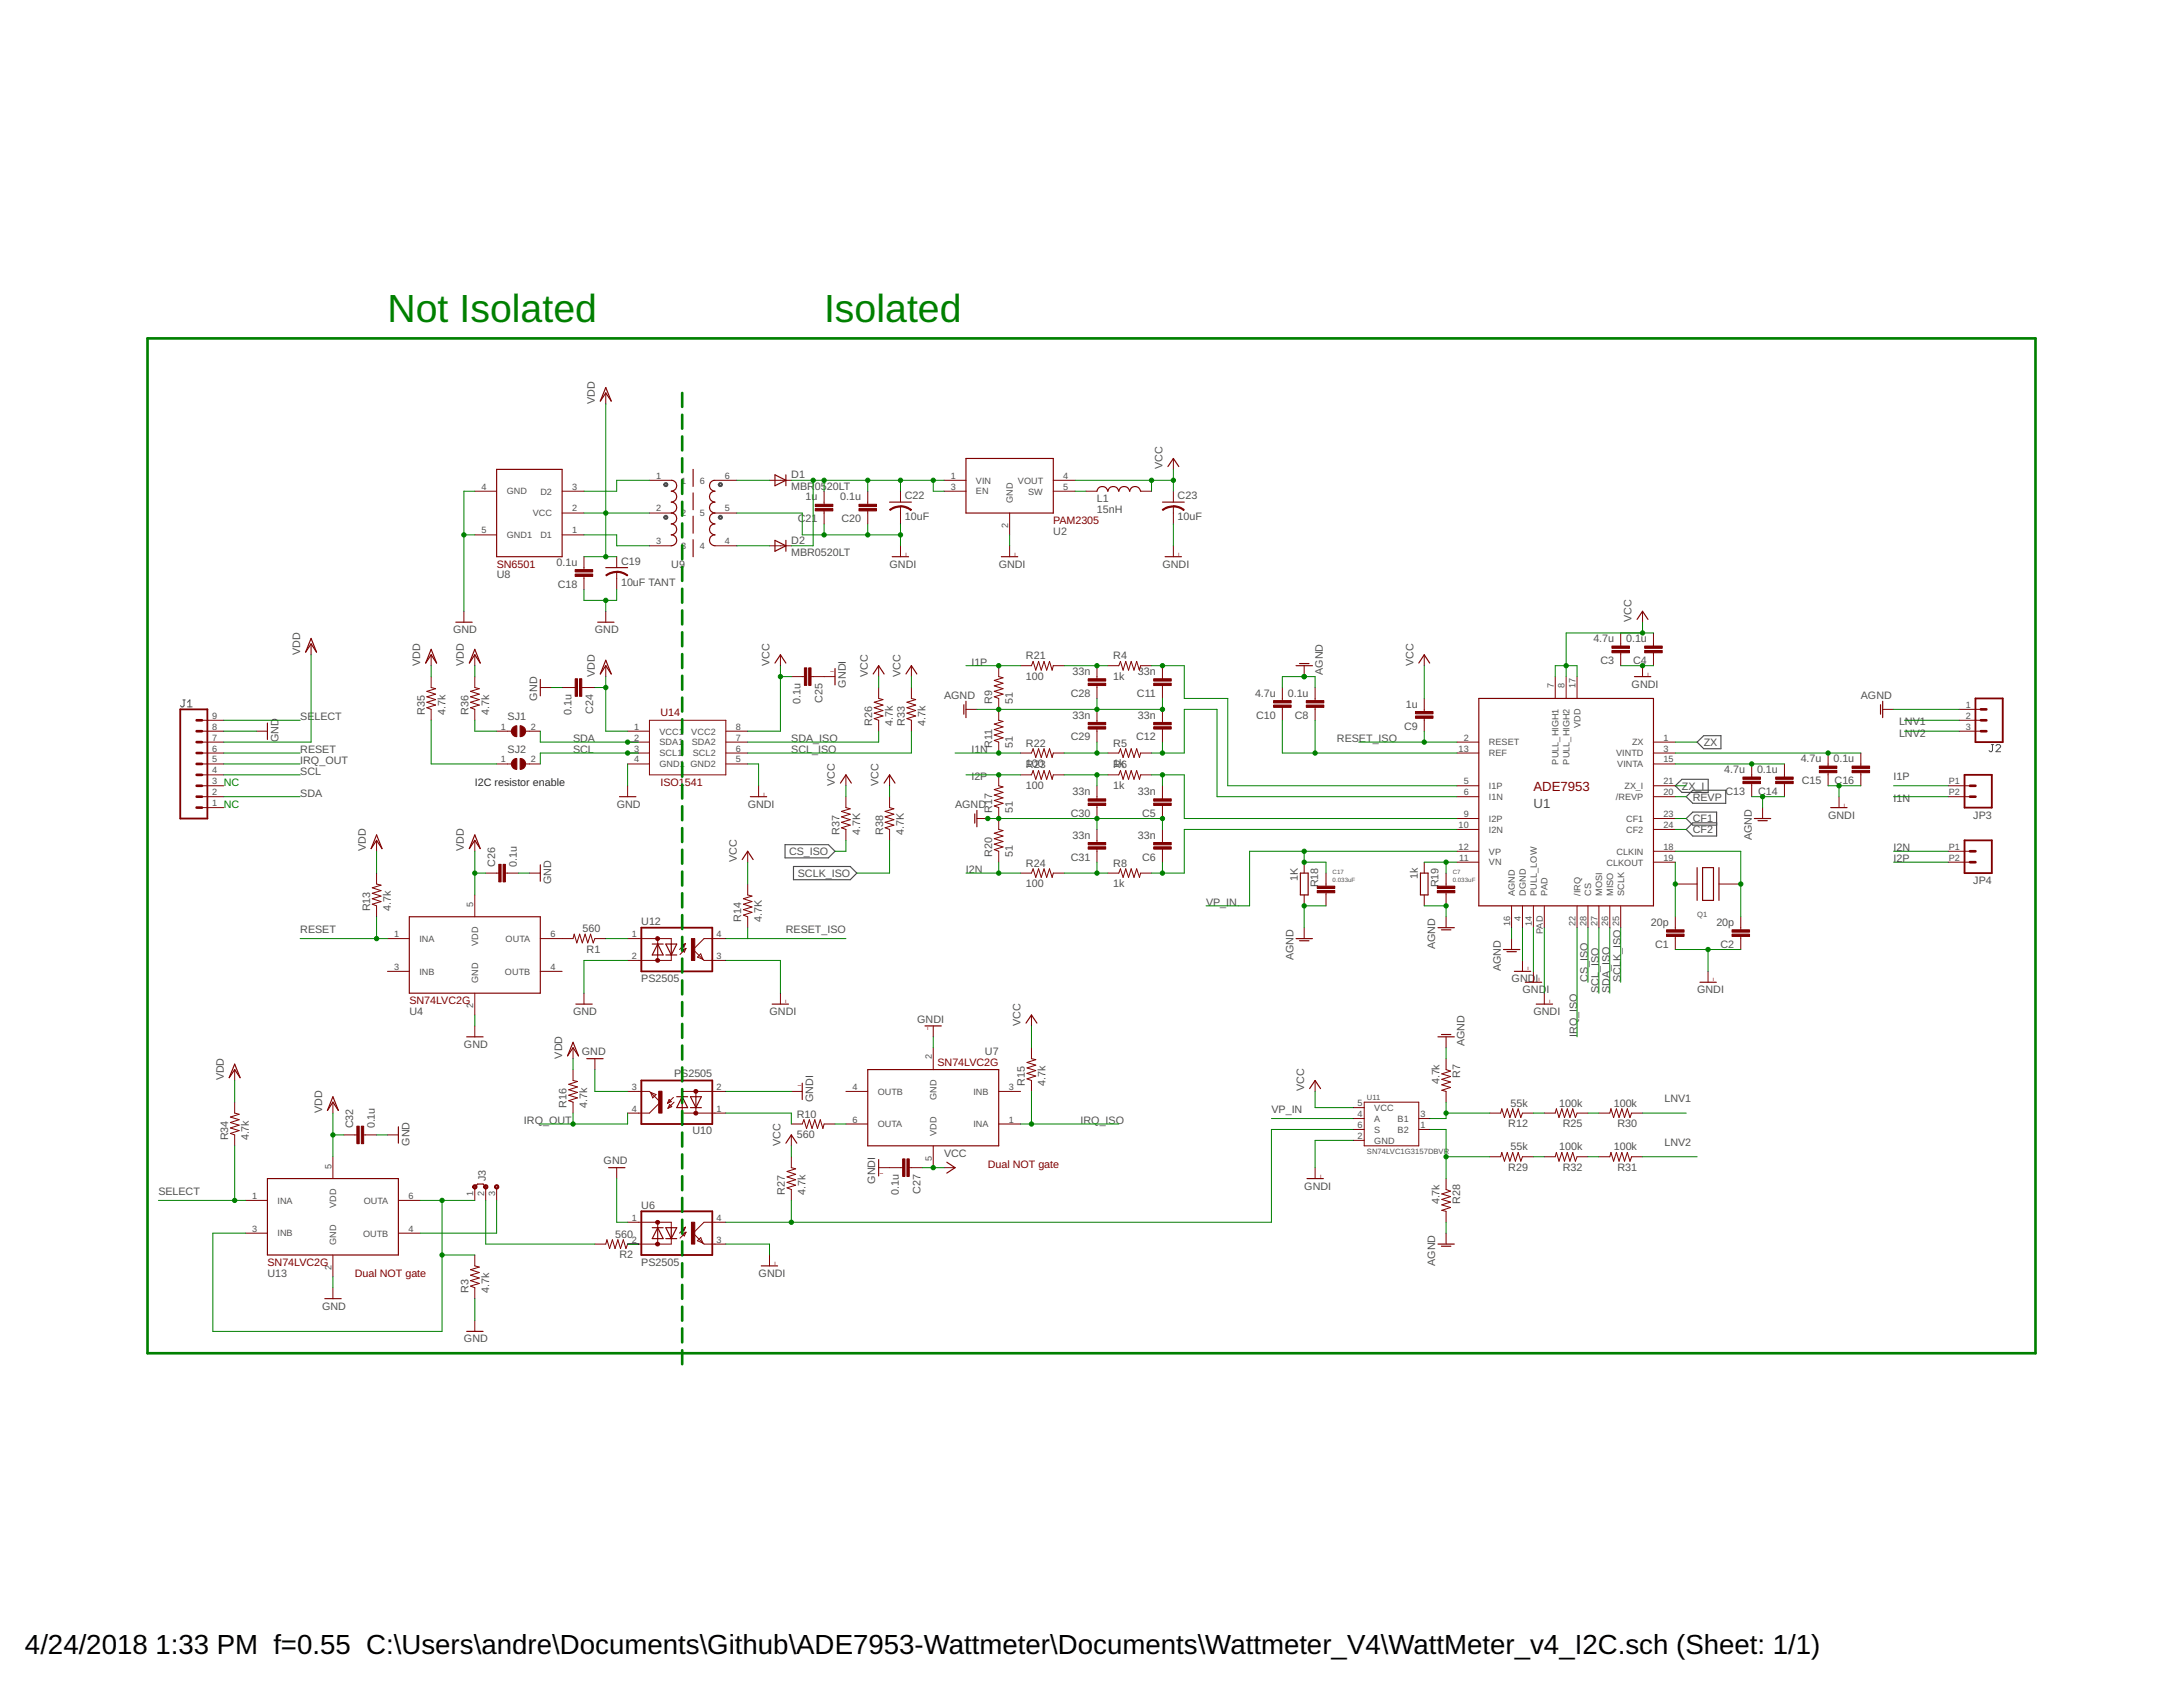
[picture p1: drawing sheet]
<svg xmlns="http://www.w3.org/2000/svg" width="279mm" height="216mm" viewBox="0 0 279 216" stroke-linecap="round" stroke-linejoin="round" font-family="sans-serif">
<defs><g id="words">
<g font-size="5" fill="#008000">
<text x="49.6" y="41.2">Not Isolated</text>
<text x="105.5" y="41.2">Isolated</text>
</g>
<g font-size="3.5">
<text x="3.2" y="211.7">4/24/2018</text>
<text x="19.9" y="211.7">1:33 PM f=0.55 C:\Users\andre\Documents\Github\ADE7953-Wattmeter\Documents\Wattmeter_V4\WattMeter_v4_I2C.sch (Sheet: 1/1)</text>
</g>
<text font-size="1.7" fill="#800000" x="196.3" y="101.3">ADE7953</text>
<text font-size="1.7" fill="#505050" x="196.3" y="103.4">U1</text>
<g font-size="1.4" fill="#505050">
<text x="76.1" y="51.7" transform="rotate(-90 76.1 51.7)">VDD</text>
<text x="101.3" y="62.7">MBR</text>
<text x="101.3" y="61.2">D1</text>
<text x="103.1" y="64">1u</text>
<text x="104.3" y="62.7">0520LT</text>
<text x="107.6" y="64">0.1u</text>
<text x="115.8" y="63.9">C22</text>
<text x="140.4" y="65.7">15nH</text>
<text x="140.4" y="64.3">L1</text>
<text x="148.8" y="60.1" transform="rotate(-90 148.8 60.1)">VCC</text>
<text x="150.7" y="63.9">C23</text>
<text x="101.3" y="71.1">MBR0520LT</text>
<text x="101.3" y="69.6">D2</text>
<text x="102.1" y="66.8">C21</text>
<text x="107.7" y="66.8">C20</text>
<text x="115.8" y="66.6">10uF</text>
<text x="134.8" y="68.4">U2</text>
<text x="150.7" y="66.6">10uF</text>
<text x="63.6" y="74">U8</text>
<text x="71.2" y="72.4">0.1u</text>
<text x="71.4" y="75.2">C18</text>
<text x="79.5" y="74.9">10uF TANT</text>
<text x="79.5" y="72.3">C19</text>
<text x="85.9" y="72.6">U9</text>
<text x="113.9" y="72.6">GNDI</text>
<text x="127.8" y="72.6">GNDI</text>
<text x="148.8" y="72.6">GNDI</text>
<text x="38.4" y="83.8" transform="rotate(-90 38.4 83.8)">VDD</text>
<text x="58" y="81">GND</text>
<text x="76.1" y="81">GND</text>
<text x="203.9" y="82.2">4.7u</text>
<text x="208.1" y="82.2">0.1u</text>
<text x="208.8" y="79.6" transform="rotate(-90 208.8 79.6)">VCC</text>
<text x="53.8" y="85.2" transform="rotate(-90 53.8 85.2)">VDD</text>
<text x="59.4" y="85.2" transform="rotate(-90 59.4 85.2)">VDD</text>
<text x="68.7" y="89.7" transform="rotate(-90 68.7 89.7)">GND</text>
<text x="76.1" y="86.6" transform="rotate(-90 76.1 86.6)">VDD</text>
<text x="98.5" y="85.2" transform="rotate(-90 98.5 85.2)">VCC</text>
<text x="105.3" y="90" transform="rotate(-90 105.3 90)">C25</text>
<text x="108.3" y="88" transform="rotate(-90 108.3 88)">GNDI</text>
<text x="111.1" y="86.6" transform="rotate(-90 111.1 86.6)">VCC</text>
<text x="115.2" y="86.6" transform="rotate(-90 115.2 86.6)">VCC</text>
<text x="120.8" y="89.4">AGND</text>
<text x="124.3" y="85.2">I1P</text>
<text x="131.3" y="87">100</text>
<text x="131.3" y="84.4">R21</text>
<text x="137" y="89.2">C28</text>
<text x="137.3" y="86.4">33n</text>
<text x="142.5" y="87">1k</text>
<text x="142.5" y="84.4">R4</text>
<text x="145.5" y="89.2">C11</text>
<text x="145.6" y="86.4">33n</text>
<text x="160.6" y="89.2">4.7u</text>
<text x="164.8" y="89.2">0.1u</text>
<text x="169.3" y="86.4" transform="rotate(-90 169.3 86.4)">AGND</text>
<text x="180.9" y="85.2" transform="rotate(-90 180.9 85.2)">VCC</text>
<text x="204.8" y="85">C3</text>
<text x="208.8" y="88">GNDI</text>
<text x="209" y="85">C4</text>
<text x="238.2" y="89.4">AGND</text>
<text x="35.6" y="95" transform="rotate(-90 35.6 95)">GND</text>
<text x="38.4" y="92.2">SELECT</text>
<text x="54.4" y="91.5" transform="rotate(-90 54.4 91.5)">R35</text>
<text x="57" y="91.5" transform="rotate(-90 57 91.5)">4.7k</text>
<text x="60" y="91.5" transform="rotate(-90 60 91.5)">R36</text>
<text x="62.6" y="91.5" transform="rotate(-90 62.6 91.5)">4.7k</text>
<text x="65" y="92.2">SJ1</text>
<text x="73.1" y="91.5" transform="rotate(-90 73.1 91.5)">0.1u</text>
<text x="73.3" y="95">SDA</text>
<text x="75.9" y="91.4" transform="rotate(-90 75.9 91.4)">C24</text>
<text x="101.3" y="95">SDA_ISO</text>
<text x="102.5" y="90.1" transform="rotate(-90 102.5 90.1)">0.1u</text>
<text x="111.6" y="92.9" transform="rotate(-90 111.6 92.9)">R26</text>
<text x="114.3" y="92.9" transform="rotate(-90 114.3 92.9)">4.7k</text>
<text x="115.8" y="92.9" transform="rotate(-90 115.8 92.9)">R33</text>
<text x="118.5" y="92.9" transform="rotate(-90 118.5 92.9)">4.7k</text>
<text x="127" y="95.7" transform="rotate(-90 127 95.7)">R11</text>
<text x="127" y="90.1" transform="rotate(-90 127 90.1)">R9</text>
<text x="129.6" y="95.7" transform="rotate(-90 129.6 95.7)">51</text>
<text x="129.6" y="90.1" transform="rotate(-90 129.6 90.1)">51</text>
<text x="131.3" y="95.6">R22</text>
<text x="137" y="94.8">C29</text>
<text x="137.3" y="92">33n</text>
<text x="142.5" y="95.6">R5</text>
<text x="145.4" y="94.8">C12</text>
<text x="145.6" y="92">33n</text>
<text x="160.8" y="92">C10</text>
<text x="165.7" y="92">C8</text>
<text x="171.1" y="95">RESET_ISO</text>
<text x="179.7" y="93.4">C9</text>
<text x="179.9" y="90.6">1u</text>
<text x="218.1" y="95.5">ZX</text>
<text x="243.1" y="92.7">LNV1</text>
<text x="243.1" y="94.3">LNV2</text>
<text x="38.4" y="96.4">RESET</text>
<text x="38.4" y="97.8">IRQ_OUT</text>
<text x="38.4" y="102">SDA</text>
<text x="38.4" y="99.2">SCL</text>
<text x="65" y="96.4">SJ2</text>
<text x="73.3" y="96.4">SCL</text>
<text x="101.3" y="96.4">SCL_ISO</text>
<text x="106.9" y="100.6" transform="rotate(-90 106.9 100.6)">VCC</text>
<text x="112.5" y="100.6" transform="rotate(-90 112.5 100.6)">VCC</text>
<text x="124.3" y="99.9">I2P</text>
<text x="124.3" y="96.4">I1N</text>
<text x="131.3" y="98.2">100</text>
<text x="131.3" y="101">100</text>
<text x="131.3" y="98.3">R23</text>
<text x="137.3" y="101.7">33n</text>
<text x="142.5" y="98.2">1k</text>
<text x="142.5" y="101">1k</text>
<text x="142.5" y="98.3">R6</text>
<text x="145.6" y="101.7">33n</text>
<text x="215.3" y="101.1">ZX_I</text>
<text x="220.7" y="99">4.7u</text>
<text x="220.8" y="101.7">C13</text>
<text x="224.9" y="99">0.1u</text>
<text x="225" y="101.7">C14</text>
<text x="230.5" y="97.6">4.7u</text>
<text x="230.6" y="100.4">C15</text>
<text x="234.7" y="97.6">0.1u</text>
<text x="234.8" y="100.4">C16</text>
<text x="242.4" y="99.9">I1P</text>
<text x="78.9" y="103.4">GND</text>
<text x="95.7" y="103.4">GNDI</text>
<text x="107.4" y="106.9" transform="rotate(-90 107.4 106.9)">R37</text>
<text x="110.1" y="106.9" transform="rotate(-90 110.1 106.9)">4.7K</text>
<text x="113" y="106.9" transform="rotate(-90 113 106.9)">R38</text>
<text x="115.7" y="106.9" transform="rotate(-90 115.7 106.9)">4.7K</text>
<text x="122.2" y="103.4">AGND</text>
<text x="127" y="104.1" transform="rotate(-90 127 104.1)">R17</text>
<text x="129.6" y="104.1" transform="rotate(-90 129.6 104.1)">51</text>
<text x="137" y="104.5">C30</text>
<text x="137.3" y="107.3">33n</text>
<text x="145.6" y="107.3">33n</text>
<text x="146.2" y="104.5">C5</text>
<text x="216.7" y="105.2">CF1</text>
<text x="216.7" y="106.6">CF2</text>
<text x="216.7" y="102.5">REVP</text>
<text x="224.2" y="107.5" transform="rotate(-90 224.2 107.5)">AGND</text>
<text x="234" y="104.8">GNDI</text>
<text x="242.4" y="102.7">I1N</text>
<text x="252.6" y="104.8">JP3</text>
<text x="46.8" y="108.9" transform="rotate(-90 46.8 108.9)">VDD</text>
<text x="59.4" y="108.9" transform="rotate(-90 59.4 108.9)">VDD</text>
<text x="63.4" y="110.9" transform="rotate(-90 63.4 110.9)">C26</text>
<text x="66.2" y="110.9" transform="rotate(-90 66.2 110.9)">0.1u</text>
<text x="70.6" y="113.1" transform="rotate(-90 70.6 113.1)">GND</text>
<text x="94.3" y="110.3" transform="rotate(-90 94.3 110.3)">VCC</text>
<text x="101" y="109.4">CS_ISO</text>
<text x="102.1" y="112.2">SCLK_ISO</text>
<text x="123.6" y="111.7">I2N</text>
<text x="127" y="109.6" transform="rotate(-90 127 109.6)">R20</text>
<text x="129.6" y="109.6" transform="rotate(-90 129.6 109.6)">51</text>
<text x="131.3" y="113.6">100</text>
<text x="131.3" y="110.9">R24</text>
<text x="137" y="110.1">C31</text>
<text x="142.5" y="113.6">1k</text>
<text x="142.5" y="110.9">R8</text>
<text x="146.2" y="110.1">C6</text>
<text x="166.1" y="112.7" transform="rotate(-90 166.1 112.7)">1K</text>
<text x="168.7" y="113.6" transform="rotate(-90 168.7 113.6)">R18</text>
<text x="181.5" y="112.5" transform="rotate(-90 181.5 112.5)">1k</text>
<text x="184.1" y="113.6" transform="rotate(-90 184.1 113.6)">R19</text>
<text x="242.4" y="110.3">I2P</text>
<text x="242.4" y="108.9">I2N</text>
<text x="252.6" y="113.1">JP4</text>
<text x="38.4" y="119.4">RESET</text>
<text x="47.4" y="116.6" transform="rotate(-90 47.4 116.6)">R13</text>
<text x="50" y="116.6" transform="rotate(-90 50 116.6)">4.7k</text>
<text x="74.6" y="119.3">560</text>
<text x="82.1" y="118.4">U12</text>
<text x="94.9" y="118" transform="rotate(-90 94.9 118)">R14</text>
<text x="97.5" y="118" transform="rotate(-90 97.5 118)">4.7K</text>
<text x="100.6" y="119.4">RESET_ISO</text>
<text x="154.4" y="115.9">VP_IN</text>
<text x="211.3" y="118.5">20p</text>
<text x="219.7" y="118.5">20p</text>
<text x="75.1" y="121.9">R1</text>
<text x="82.1" y="125.7">PS2505</text>
<text x="165.5" y="122.9" transform="rotate(-90 165.5 122.9)">AGND</text>
<text x="183.7" y="121.5" transform="rotate(-90 183.7 121.5)">AGND</text>
<text x="192.1" y="124.3" transform="rotate(-90 192.1 124.3)">AGND</text>
<text x="193.5" y="125.7">GNDI</text>
<text x="203.2" y="125.7" transform="rotate(-90 203.2 125.7)">CS_ISO</text>
<text x="207.4" y="125.7" transform="rotate(-90 207.4 125.7)">SCLK_ISO</text>
<text x="211.8" y="121.3">C1</text>
<text x="220.2" y="121.3">C2</text>
<text x="52.4" y="129.9">U4</text>
<text x="73.3" y="129.9">GND</text>
<text x="98.5" y="129.9">GNDI</text>
<text x="117.4" y="130.9">GNDI</text>
<text x="130.6" y="131.3" transform="rotate(-90 130.6 131.3)">VCC</text>
<text x="194.9" y="127.1">GND</text>
<text x="196.3" y="129.9">GNDI</text>
<text x="197.9" y="127.1">I</text>
<text x="204.6" y="127.1" transform="rotate(-90 204.6 127.1)">SCL_ISO</text>
<text x="206" y="127.1" transform="rotate(-90 206 127.1)">SDA_ISO</text>
<text x="217.2" y="127.1">GNDI</text>
<text x="59.4" y="134.1">GND</text>
<text x="71.9" y="135.5" transform="rotate(-90 71.9 135.5)">VDD</text>
<text x="74.5" y="135.1">GND</text>
<text x="86.3" y="137.8">PS2505</text>
<text x="126.1" y="135.1">U7</text>
<text x="186.9" y="137.9" transform="rotate(-90 186.9 137.9)">R7</text>
<text x="187.5" y="133.9" transform="rotate(-90 187.5 133.9)">AGND</text>
<text x="201.8" y="132.7" transform="rotate(-90 201.8 132.7)">IRQ_ISO</text>
<text x="28.6" y="138.3" transform="rotate(-90 28.6 138.3)">VDD</text>
<text x="41.2" y="142.5" transform="rotate(-90 41.2 142.5)">VDD</text>
<text x="67.1" y="143.9">IRQ_OUT</text>
<text x="72.5" y="141.8" transform="rotate(-90 72.5 141.8)">R16</text>
<text x="75.2" y="141.8" transform="rotate(-90 75.2 141.8)">4.7k</text>
<text x="102" y="143">R10</text>
<text x="104.1" y="141.1" transform="rotate(-90 104.1 141.1)">GNDI</text>
<text x="131.2" y="139" transform="rotate(-90 131.2 139)">R15</text>
<text x="133.8" y="139" transform="rotate(-90 133.8 139)">4.7k</text>
<text x="138.3" y="143.9">IRQ_ISO</text>
<text x="162.7" y="142.5">VP_IN</text>
<text x="166.9" y="139.7" transform="rotate(-90 166.9 139.7)">VCC</text>
<text x="184.2" y="138.8" transform="rotate(-90 184.2 138.8)">4.7k</text>
<text x="193.3" y="141.6">55k</text>
<text x="199.6" y="141.6">100k</text>
<text x="206.5" y="141.6">100k</text>
<text x="213" y="141.1">LNV1</text>
<text x="29.2" y="146" transform="rotate(-90 29.2 146)">R34</text>
<text x="31.9" y="146" transform="rotate(-90 31.9 146)">4.7k</text>
<text x="45.2" y="144.4" transform="rotate(-90 45.2 144.4)">C32</text>
<text x="48" y="144.4" transform="rotate(-90 48 144.4)">0.1u</text>
<text x="52.4" y="146.7" transform="rotate(-90 52.4 146.7)">GND</text>
<text x="77.3" y="149">GND</text>
<text x="88.6" y="145.2">U10</text>
<text x="99.9" y="146.7" transform="rotate(-90 99.9 146.7)">VCC</text>
<text x="102" y="145.7">560</text>
<text x="120.8" y="148">VCC</text>
<text x="193" y="144.3">R12</text>
<text x="193" y="149.8">R29</text>
<text x="193.3" y="147.2">55k</text>
<text x="199.6" y="147.2">100k</text>
<text x="200" y="144.3">R25</text>
<text x="200" y="149.8">R32</text>
<text x="206.5" y="147.2">100k</text>
<text x="207" y="144.3">R30</text>
<text x="207" y="149.8">R31</text>
<text x="213" y="146.7">LNV2</text>
<text x="20.3" y="152.9">SELECT</text>
<text x="62.2" y="151.2" transform="rotate(-90 62.2 151.2)">J3</text>
<text x="82.1" y="154.7">U6</text>
<text x="100.5" y="152.9" transform="rotate(-90 100.5 152.9)">R27</text>
<text x="103.1" y="152.9" transform="rotate(-90 103.1 152.9)">4.7k</text>
<text x="112" y="151.5" transform="rotate(-90 112 151.5)">GNDI</text>
<text x="115" y="152.9" transform="rotate(-90 115 152.9)">0.1u</text>
<text x="117.8" y="152.8" transform="rotate(-90 117.8 152.8)">C27</text>
<text x="166.9" y="152.2">GNDI</text>
<text x="184.2" y="154.1" transform="rotate(-90 184.2 154.1)">4.7k</text>
<text x="186.9" y="154.1" transform="rotate(-90 186.9 154.1)">R28</text>
<text x="78.7" y="158.4">560</text>
<text x="79.3" y="161">R2</text>
<text x="34.2" y="163.4">U13</text>
<text x="41.2" y="167.6">GND</text>
<text x="60" y="165.5" transform="rotate(-90 60 165.5)">R3</text>
<text x="62.6" y="165.5" transform="rotate(-90 62.6 165.5)">4.7k</text>
<text x="82.1" y="162">PS2505</text>
<text x="97.1" y="163.4">GNDI</text>
<text x="183.7" y="162" transform="rotate(-90 183.7 162)">AGND</text>
<text x="59.4" y="171.8">GND</text>
</g>
<g font-size="1.4" fill="#800000">
<text x="134.8" y="67.1">PAM2305</text>
<text x="63.6" y="72.6">SN6501</text>
<text x="84.5" y="91.6">U14</text>
<text x="84.5" y="100.6">ISO1541</text>
<text x="52.4" y="128.5">SN74LVC2G</text>
<text x="120" y="136.5">SN74LVC2G</text>
<text x="126.4" y="149.4">Dual NOT gate</text>
<text x="34.2" y="162">SN74LVC2G</text>
<text x="45.4" y="163.4">Dual NOT gate</text>
</g>
<g font-size="1.4" fill="#008000">
<text x="28.6" y="100.6">NC</text>
<text x="28.6" y="103.4">NC</text>
</g>
<text font-size="1.4" fill="#000080" x="60.8" y="100.6">I2C resistor enable</text>
<g font-size="1.2" fill="#505050">
<text x="61.6" y="62.7">4</text>
<text x="64.9" y="63.3">GND</text>
<text x="69.2" y="63.3">D2</text>
<text x="73.2" y="62.7">3</text>
<text x="73.2" y="65.5">2</text>
<text x="84" y="65.5">2</text>
<text x="84" y="61.3">1</text>
<text x="87.2" y="61.9">1</text>
<text x="89.6" y="61.9">6</text>
<text x="92.8" y="61.3">6</text>
<text x="92.8" y="65.5">5</text>
<text x="121.7" y="61.3">1</text>
<text x="121.7" y="62.7">3</text>
<text x="124.9" y="61.9">VIN</text>
<text x="124.9" y="63.3">EN</text>
<text x="129.6" y="64.4" transform="rotate(-90 129.6 64.4)">GND</text>
<text x="130.3" y="61.9">VOUT</text>
<text x="131.6" y="63.3">SW</text>
<text x="136.1" y="61.3">4</text>
<text x="136.1" y="62.7">5</text>
<text x="61.6" y="68.3">5</text>
<text x="64.9" y="68.9">GND1</text>
<text x="68.2" y="66.1">VCC</text>
<text x="69.2" y="68.9">D1</text>
<text x="73.2" y="68.3">1</text>
<text x="84" y="69.6">3</text>
<text x="87.2" y="70.3">3</text>
<text x="87.2" y="66.1">2</text>
<text x="89.6" y="66.1">5</text>
<text x="89.6" y="70.3">4</text>
<text x="92.8" y="69.6">4</text>
<text x="129" y="67.6" transform="rotate(-90 129 67.6)">2</text>
<text x="198.9" y="88.1" transform="rotate(-90 198.9 88.1)">7</text>
<text x="200.3" y="88.1" transform="rotate(-90 200.3 88.1)">8</text>
<text x="201.7" y="88.1" transform="rotate(-90 201.7 88.1)">17</text>
<text x="27.1" y="94.8">7</text>
<text x="27.1" y="93.4">8</text>
<text x="27.1" y="92">9</text>
<text x="64.1" y="93.4">1</text>
<text x="68" y="93.4">2</text>
<text x="81.2" y="93.4">1</text>
<text x="81.2" y="94.8">2</text>
<text x="84.4" y="94">VCC1</text>
<text x="84.4" y="95.4">SDA1</text>
<text x="88.5" y="94">VCC2</text>
<text x="88.5" y="95.4">SDA2</text>
<text x="94.2" y="94.8">7</text>
<text x="94.2" y="93.4">8</text>
<text x="187.3" y="94.8">2</text>
<text x="190.6" y="95.4">RESET</text>
<text x="202.3" y="93.2" transform="rotate(-90 202.3 93.2)">VDD</text>
<text x="208.9" y="95.4">ZX</text>
<text x="212.9" y="94.8">1</text>
<text x="251.6" y="90.6">1</text>
<text x="251.6" y="92">2</text>
<text x="251.6" y="93.4">3</text>
<text x="27.1" y="101.8">2</text>
<text x="27.1" y="100.4">3</text>
<text x="27.1" y="99">4</text>
<text x="27.1" y="97.6">5</text>
<text x="27.1" y="96.2">6</text>
<text x="64.1" y="97.6">1</text>
<text x="68" y="97.6">2</text>
<text x="81.2" y="96.2">3</text>
<text x="81.2" y="97.6">4</text>
<text x="84.4" y="96.8">SCL1</text>
<text x="84.4" y="98.2">GND1 GND2</text>
<text x="88.7" y="96.8">SCL2</text>
<text x="94.2" y="97.6">5</text>
<text x="94.2" y="96.2">6</text>
<text x="186.7" y="96.2">13</text>
<text x="187.3" y="100.4">5</text>
<text x="187.3" y="101.8">6</text>
<text x="190.6" y="101">I1P</text>
<text x="190.6" y="96.8">REF</text>
<text x="199.5" y="97.9" transform="rotate(-90 199.5 97.9)">PULL_HIGH1</text>
<text x="200.9" y="97.9" transform="rotate(-90 200.9 97.9)">PULL_HIGH2</text>
<text x="206.8" y="96.8">VINTD</text>
<text x="207" y="98.2">VINTA</text>
<text x="207.9" y="101">ZX_I</text>
<text x="212.9" y="97.6">15</text>
<text x="212.9" y="96.2">3</text>
<text x="212.9" y="101.8">20</text>
<text x="212.9" y="100.4">21</text>
<text x="249.4" y="100.4">P1</text>
<text x="249.4" y="101.8">P2</text>
<text x="27.1" y="103.2">1</text>
<text x="186.7" y="106">10</text>
<text x="187.3" y="104.6">9</text>
<text x="190.6" y="102.4">I1N</text>
<text x="190.6" y="105.2">I2P</text>
<text x="190.6" y="106.6">I2N</text>
<text x="206.8" y="102.4">/REVP</text>
<text x="208.1" y="105.2">CF1</text>
<text x="208.1" y="106.6">CF2</text>
<text x="212.9" y="104.6">23</text>
<text x="212.9" y="106">24</text>
<text x="186.7" y="108.7">12</text>
<text x="186.8" y="110.1">11</text>
<text x="190.6" y="109.4">VP</text>
<text x="190.6" y="110.8">VN</text>
<text x="205.6" y="110.8">CLKOUT</text>
<text x="206.9" y="109.4">CLKIN</text>
<text x="212.9" y="108.7">18</text>
<text x="212.9" y="110.1">19</text>
<text x="249.4" y="108.7">P1</text>
<text x="249.4" y="110.1">P2</text>
<text x="50.5" y="119.9">1</text>
<text x="60.6" y="116" transform="rotate(-90 60.6 116)">5</text>
<text x="70.4" y="119.9">6</text>
<text x="80.9" y="119.9">1</text>
<text x="91.7" y="119.9">4</text>
<text x="193.3" y="118.5" transform="rotate(-90 193.3 118.5)">16</text>
<text x="193.9" y="114.6" transform="rotate(-90 193.9 114.6)">AGND</text>
<text x="194.7" y="117.9" transform="rotate(-90 194.7 117.9)">4</text>
<text x="195.3" y="114.6" transform="rotate(-90 195.3 114.6)">DGND</text>
<text x="196.1" y="118.5" transform="rotate(-90 196.1 118.5)">14</text>
<text x="196.7" y="114.6" transform="rotate(-90 196.7 114.6)">PULL_LOW</text>
<text x="197.5" y="119.5" transform="rotate(-90 197.5 119.5)">PAD</text>
<text x="198.1" y="114.6" transform="rotate(-90 198.1 114.6)">PAD</text>
<text x="201.7" y="118.5" transform="rotate(-90 201.7 118.5)">22</text>
<text x="202.3" y="114.6" transform="rotate(-90 202.3 114.6)">/IRQ</text>
<text x="203" y="118.5" transform="rotate(-90 203 118.5)">28</text>
<text x="203.7" y="114.6" transform="rotate(-90 203.7 114.6)">CS</text>
<text x="204.4" y="118.5" transform="rotate(-90 204.4 118.5)">27</text>
<text x="205.1" y="114.6" transform="rotate(-90 205.1 114.6)">MOSI</text>
<text x="205.8" y="118.5" transform="rotate(-90 205.8 118.5)">26</text>
<text x="206.5" y="114.6" transform="rotate(-90 206.5 114.6)">MISO</text>
<text x="207.2" y="118.5" transform="rotate(-90 207.2 118.5)">25</text>
<text x="207.9" y="114.6" transform="rotate(-90 207.9 114.6)">SCLK</text>
<text x="50.5" y="124.1">3</text>
<text x="53.7" y="120.5">INA</text>
<text x="53.7" y="124.7">INB</text>
<text x="61.2" y="125.8" transform="rotate(-90 61.2 125.8)">GND</text>
<text x="61.2" y="121.1" transform="rotate(-90 61.2 121.1)">VDD</text>
<text x="64.6" y="124.7">OUTB</text>
<text x="64.7" y="120.5">OUTA</text>
<text x="70.4" y="124.1">4</text>
<text x="80.9" y="122.7">2</text>
<text x="91.7" y="122.7">3</text>
<text x="60.6" y="129" transform="rotate(-90 60.6 129)">2</text>
<text x="119.2" y="135.6" transform="rotate(-90 119.2 135.6)">2</text>
<text x="80.9" y="139.5">3</text>
<text x="80.9" y="142.3">4</text>
<text x="91.7" y="142.3">1</text>
<text x="91.7" y="139.5">2</text>
<text x="109.1" y="143.7">6</text>
<text x="109.1" y="139.5">4</text>
<text x="112.3" y="140.1">OUTB</text>
<text x="119.9" y="140.8" transform="rotate(-90 119.9 140.8)">GND</text>
<text x="124.6" y="140.1">INB</text>
<text x="129.1" y="143.7">1</text>
<text x="129.1" y="139.5">3</text>
<text x="173.8" y="141.6">5</text>
<text x="173.8" y="143">4</text>
<text x="175.9" y="142.2">VCC</text>
<text x="175.9" y="143.6">A</text>
<text x="178.9" y="143.6">B1</text>
<text x="181.8" y="143">3</text>
<text x="42.4" y="149.6" transform="rotate(-90 42.4 149.6)">5</text>
<text x="112.3" y="144.3">OUTA</text>
<text x="119.2" y="148.6" transform="rotate(-90 119.2 148.6)">5</text>
<text x="119.9" y="145.4" transform="rotate(-90 119.9 145.4)">VDD</text>
<text x="124.6" y="144.3">INA</text>
<text x="173.8" y="145.8">2</text>
<text x="173.8" y="144.4">6</text>
<text x="175.9" y="146.4">GND</text>
<text x="175.9" y="145">S</text>
<text x="178.9" y="145">B2</text>
<text x="181.8" y="144.4">1</text>
<text x="32.3" y="153.4">1</text>
<text x="35.5" y="154.1">INA</text>
<text x="43" y="154.6" transform="rotate(-90 43 154.6)">VDD</text>
<text x="46.6" y="154.1">OUTA</text>
<text x="52.3" y="153.4">6</text>
<text x="60.6" y="153.1" transform="rotate(-90 60.6 153.1)">1</text>
<text x="62" y="153.1" transform="rotate(-90 62 153.1)">2</text>
<text x="63.4" y="153.1" transform="rotate(-90 63.4 153.1)">3</text>
<text x="32.3" y="157.6">3</text>
<text x="35.5" y="158.2">INB</text>
<text x="43" y="159.3" transform="rotate(-90 43 159.3)">GND</text>
<text x="46.5" y="158.3">OUTB</text>
<text x="52.3" y="157.6">4</text>
<text x="80.9" y="156.2">1</text>
<text x="80.9" y="159">2</text>
<text x="91.7" y="159">3</text>
<text x="91.7" y="156.2">4</text>
<text x="42.4" y="162.6" transform="rotate(-90 42.4 162.6)">2</text>
</g>
<g font-size="1" fill="#505050">
<text x="217.2" y="117.3">Q1</text>
<text x="175" y="140.7">U11</text>
<text x="175" y="147.7">SN74LVC1G3157DBVR</text>
</g>
<g font-size=".8" fill="#505050">
<text x="170.6" y="112.9">0.033uF</text>
<text x="170.6" y="111.8">C17</text>
<text x="185.9" y="112.9">0.033uF</text>
<text x="185.9" y="111.8">C7</text>
</g>
<g font-size=".6" fill="#800000">
<text x="115.9" y="71.1">I</text>
<text x="129.8" y="71.1">I</text>
<text x="150.8" y="71.1">I</text>
<text x="106.7" y="86" transform="rotate(-90 106.7 86)">I</text>
<text x="210.9" y="86.5">I</text>
<text x="97.7" y="101.8">I</text>
<text x="236" y="103.2">I</text>
<text x="195.5" y="124.2">I</text>
<text x="196.9" y="125.6">I</text>
<text x="219.2" y="125.6">I</text>
<text x="100.5" y="128.4">I</text>
<text x="118.7" y="131.9">I</text>
<text x="198.3" y="128.4">I</text>
<text x="102.5" y="139" transform="rotate(-90 102.5 139)">I</text>
<text x="113" y="150.2" transform="rotate(-90 113 150.2)">I</text>
<text x="169" y="150.7">I</text>
<text x="99.1" y="161.9">I</text>
</g>
</g></defs>
<g fill="#505050" stroke="#505050" stroke-width=".13">
<path d="M85 61.9l.3-.1 .2 .2-.1 .2-.1 .1-.3-.1-.1-.2h.2l.1-.1 .1 .1-.1 .1-.1-.1h-.2z" fill-rule="evenodd"/>
<path d="M85 66.1l.3-.1 .2 .2-.1 .2-.1 .1-.3-.1-.1-.2h.2l.1-.1 .1 .1-.1 .1-.1-.1h-.2z" fill-rule="evenodd"/>
<path d="M92 61.9l.3-.1 .2 .2-.1 .2-.1 .1-.3-.1-.1-.2h.2l.1-.1 .1 .1-.1 .1-.1-.1h-.2z" fill-rule="evenodd"/>
<path d="M92 66.1l.3-.1 .2 .2-.1 .2-.1 .1-.3-.1-.1-.2h.2l.1-.1 .1 .1-.1 .1-.1-.1h-.2z" fill-rule="evenodd"/>
</g>
<path d="M23.4 89.6h.3M23.6 89.6v.7l-.2 .2-.3-.2M24 90.5h.6M24 89.9l.3-.3v.9M254.9 95.3h.3M255 95.3v.8l-.1 .1h-.2l-.1-.1M255.5 95.4l.1-.1h.3l.2 .1v.2l-.6 .6h.6" fill="none" stroke="#505050" stroke-width=".13"/>
<path d="M217.2 95l.9-.9h2.2v1.7h-2.2zM100.5 108.1h5.5l.9 .8-.9 .9h-5.5zM101.6 110.9h7.2l.9 .8-.9 .9h-7.2zM214.4 100.6l.9-.9h3.3v1.7h-3.3zM215.8 102l.9-.9h4.2v1.7h-4.2zM219.7 105.3h-3l-.9 .9 .9 .8h3v-3.1h-3l-.9 .9 .9 .8h3" fill="none" stroke="#505050" stroke-width=".15"/>
<g fill="none" stroke="#800000" stroke-width=".13">
<path d="M77.5 50.3v1.4M150.2 58.7v1.4M59.4 78.2v1.4M60.8 62.9h2.8M60.8 68.5h2.8M71.9 62.9h2.8M71.9 65.7h2.8M71.9 68.5h2.8M74.7 71.2v1.7M74.7 73.7v1.7M77.5 78.2v1.4M78.9 71.2v1.4"/>
<path d="M78.9 73.2v2.2M83.1 61.5h2.8M83.1 69.8h2.8M83.1 65.7h2.8M91.5 61.5h2.8M91.5 69.8h2.8M91.5 65.7h2.8M98.5 61.5h2.8M98.5 69.8h2.8M105.5 62.9v1.6M105.5 65.4v1.7M111.1 62.9v1.6"/>
<path d="M111.1 65.4v1.7M115.3 62.9v1.4M115.3 64.8v2.3M115.3 69.8v1.4M120.8 61.5h2.8M120.8 62.9h2.8M129.2 65.7v2.8M129.2 69.8v1.4M134.8 61.5h2.8M134.8 62.9h2.8M139 62.9h1.4M146 62.9h1.4"/>
<path d="M150.2 62.9v1.4M150.2 64.8v2.3M150.2 69.8v1.4M210.2 78.2v1.4M25.8 96.4h2.8M25.8 95h2.8M25.8 97.8h2.8M25.8 99.2h2.8M25.8 93.6h2.8M25.8 92.2h2.8M32.8 93.6h1.4M39.8 82.4v1.4"/>
<path d="M55.2 86.6v1.4l.6 .1-1.2 .4 1.2 .3-1.2 .4 1.2 .3-1.2 .4 1.2 .3-1.2 .4 .6 .2v1.4M55.2 83.8v1.4M60.8 83.8v1.4M60.8 86.6v1.4l.5 .1-1.1 .4 1.1 .3-1.1 .4 1.1 .3-1.1 .4 1.1 .3-1.1 .4 .6 .2v1.4M63.6 97.8h1.8M63.6 93.6h1.8M67.3 97.8h1.9M67.3 93.6h1.9M69.2 88h1.3M71.9 88h1.7M74.5 88h1.6M77.5 85.2v1.4"/>
<path d="M80.3 96.4h2.8M80.3 95h2.8M80.3 97.8h2.8M80.3 93.6h2.8M83.1 92.2h9.8v7h-9.8zM92.9 96.4h2.8M92.9 95h2.8M92.9 97.8h2.8M92.9 93.6h2.8M99.9 83.8v1.4M101.3 86.6h1.7M103.8 86.6h3.1"/>
<path d="M108.3 99.2v1.4M112.5 88v1.4l.5 .1-1.1 .4 1.1 .3-1.1 .4 1.1 .3-1.1 .4 1.1 .3-1.1 .4 .6 .2v1.4M112.5 85.2v1.4M113.9 99.2v1.4M116.6 88v1.4l.6 .1-1.1 .4 1.1 .3-1.1 .4 1.1 .3-1.1 .4 1.1 .3-1.1 .4 .5 .2v1.4M116.6 85.2v1.4M123.6 90.8h1.4M127.8 85.2v1.4l.6 .1-1.1 .4 1.1 .3-1.1 .4 1.1 .3-1.1 .4 1.1 .3-1.1 .4 .5 .2v2.8l.6 .1-1.1 .4 1.1 .3-1.1 .4 1.1 .3-1.1 .4 1.1 .3-1.1 .4 .5 .2v1.4M127.8 99.2v1.4l.6 .1-1.1 .3 1.1 .4-1.1 .3 1.1 .4-1.1 .3 1.1 .4-1.1 .3 .5 .3v2.8l.6 .1-1.1 .3 1.1 .4-1.1 .3 1.1 .4-1.1 .3 1.1 .4-1.1 .3 .5 .2v1.4M130.6 96.4h1.4l.2-.6 .4 1.1 .3-1.1 .4 1.1 .3-1.1 .4 1.1 .3-1.1 .4 1.1 .1-.5h1.4M130.6 85.2h1.4l.2-.6 .4 1.2 .3-1.2 .4 1.2 .3-1.2 .4 1.2 .3-1.2 .4 1.2 .1-.6h1.4M130.6 99.2h1.4l.2-.6 .4 1.1 .3-1.1 .4 1.1 .3-1.1 .4 1.1 .3-1.1 .4 1.1 .1-.5h1.4"/>
<path d="M140.4 85.2v1.7M140.4 87.7v1.7M140.4 90.8v1.7M140.4 93.3v1.7M141.8 96.4h1.4l.2-.6 .3 1.1 .4-1.1 .3 1.1 .4-1.1 .3 1.1 .4-1.1 .3 1.1 .2-.5h1.4M141.8 85.2h1.4l.2-.6 .3 1.2 .4-1.2 .3 1.2 .4-1.2 .3 1.2 .4-1.2 .3 1.2 .2-.6h1.4M141.8 99.2h1.4l.2-.6 .3 1.1 .4-1.1 .3 1.1 .4-1.1 .3 1.1 .4-1.1 .3 1.1 .2-.5h1.4M148.8 85.2v1.7M148.8 87.7v1.7M148.8 90.8v1.7M148.8 93.3v1.7M164.1 88v1.7"/>
<path d="M164.1 90.5v1.7M166.9 85.2v1.4M168.3 88v1.7M168.3 90.5v1.7M182.3 83.8v1.4M182.3 89.4v1.7M182.3 91.9v1.7M186.5 96.4h2.8M186.5 95h2.8M199.1 86.6v2.8M200.4 86.6v2.8M201.8 86.6v2.8"/>
<path d="M207.4 81v1.7M207.4 83.5v1.7M210.2 85.2v1.4M211.6 96.4h2.8M211.6 95h2.8M211.6 97.8h2.8M211.6 81v1.7M211.6 83.5v1.7M224.2 97.8v1.6M228.4 97.8v1.6M234 96.4v1.6M234 98.9v1.7"/>
<path d="M238.2 96.4v1.6M238.2 98.9v1.7M241 90.8h1.4M250.7 93.6h2.8M250.7 92.2h2.8M250.7 90.8h2.8M25.8 100.6h2.8M25.8 102h2.8M25.8 103.4h2.8M48.2 111.7v1.4l.6 .2-1.2 .3 1.2 .4-1.2 .3 1.2 .4-1.2 .3 1.2 .4-1.2 .3 .6 .2v1.4M48.2 107.5v1.4M60.8 107.5v1.4"/>
<path d="M60.8 114.5v2.8M62.2 111.7h1.6M64.7 111.7h1.7M67.8 111.7h1.4M80.3 100.6v1.4M95.7 113.1v1.4l.5 .2-1.1 .3 1.1 .4-1.1 .3 1.1 .4-1.1 .3 1.1 .4-1.1 .3 .6 .2v1.4M95.7 108.9v1.4M97.1 100.6v1.4M108.3 102v1.4l.5 .1-1.1 .3 1.1 .4-1.1 .3 1.1 .4-1.1 .3 1.1 .4-1.1 .3 .6 .3v1.3M113.9 102v1.4l.5 .1-1.1 .3 1.1 .4-1.1 .3 1.1 .4-1.1 .3 1.1 .4-1.1 .3 .6 .3v1.3M125 104.8h1.4M130.6 111.7h1.4l.2-.5 .4 1.1 .3-1.1 .4 1.1 .3-1.1 .4 1.1 .3-1.1 .4 1.1 .1-.6h1.4"/>
<path d="M140.4 100.6v1.6M140.4 103.1v1.7M140.4 106.2v1.6M140.4 108.7v1.6M141.8 111.7h1.4l.2-.5 .3 1.1 .4-1.1 .3 1.1 .4-1.1 .3 1.1 .4-1.1 .3 1.1 .2-.6h1.4M148.8 100.6v1.6M148.8 103.1v1.7M148.8 106.2v1.6M148.8 108.7v1.6M166.9 110.3v1.4M166.9 114.5v1.4M166.9 118.7v1.4"/>
<path d="M169.7 111.7v1.7M169.7 114.3v1.6M182.3 110.3v1.4M182.3 114.5v1.4M185.1 111.7v1.7M185.1 114.3v1.6M185.1 117.3v1.4M186.5 100.6h2.8M186.5 102h2.8M186.5 104.8h2.8M186.5 106.2h2.8M186.5 108.9h2.8"/>
<path d="M186.5 110.3h2.8M193.5 115.9v2.8M194.9 115.9v2.8M196.3 115.9v2.8M197.7 115.9v2.8M201.8 115.9v2.8M203.2 115.9v2.8M204.6 115.9v2.8M206 115.9v2.8M207.4 115.9v2.8M211.6 100.6h2.8M211.6 102h2.8"/>
<path d="M211.6 104.8h2.8M211.6 106.2h2.8M211.6 108.9h2.8M211.6 110.3h2.8M214.4 113.1h2.8M214.4 117.3v1.7M214.4 119.8v1.7M220 113.1h2.8M222.8 117.3v1.7M222.8 119.8v1.7M224.2 100.3v1.7M225.6 103.4v1.4"/>
<path d="M228.4 100.3v1.7M235.4 102v1.4M249.3 100.6h2.8M249.3 102h2.8M249.3 108.9h2.8M249.3 110.3h2.8M30 136.9v1.4M49.6 120.1h2.8M49.6 124.3h2.8M60.8 127.1v2.8M60.8 131.3v1.4M69.2 120.1h4.1l.2-.6 .3 1.2 .4-1.2 .3 1.2 .4-1.2 .3 1.2 .4-1.2 .3 1.2 .2-.6h1.4"/>
<path d="M69.2 124.3h2.7M73.3 136.9v1.4l.6 .1-1.1 .4 1.1 .3-1.1 .4 1.1 .3-1.1 .4 1.1 .3-1.1 .4 .5 .2v1.4M73.3 134.1v1.4M74.7 127.1v1.4M76.1 135.5v1.4M80.3 120.1h5.6v.7M80.3 139.7h2.8l.2 .1M83.3 139.8l1.2 1.3-1.4 1.4h-2.8M83.3 139.8l.7 .3-.5 .4zM84.2 120.1v.7M84.2 122.2v.7M85.9 122.2v.7h-5.6"/>
<path d="M87.2 120.9l.5-.1-.2 .4zM87.3 121.6l.5-.2-.2 .5zM87.7 120.8l-.7 .7M87.8 121.4l-.8 .8M89.1 139.7v.7M89.7 122.1l.3 .7-.7-.3zM92.9 120.1h-2.8l-1.4 1.4 1.4 1.4h2.8M92.9 139.7h-5.6v.7M99.9 127.1v1.4M101.3 139.7h1.4M108.3 139.7h2.8M119.4 131.3v1.4"/>
<path d="M119.4 134.1v2.8M127.8 139.7h2.8M132 134.1v1.4l.6 .1-1.2 .4 1.2 .3-1.2 .4 1.2 .3-1.2 .4 1.2 .3-1.2 .4 .6 .2v1.4M132 129.9v1.4M168.3 138.3v1.4M185.1 132.7v1.4M185.1 135.5v1.4l.6 .2-1.2 .3 1.2 .4-1.2 .3 1.2 .4-1.2 .3 1.2 .4-1.2 .3 .6 .2v1.4M193.5 120.1v1.4M194.9 122.9v1.4M196.3 124.3v1.4M197.7 127.1v1.4M218.6 124.3v1.4"/>
<path d="M30 141.1v1.4l.6 .1-1.1 .4 1.1 .3-1.1 .4 1.1 .3-1.1 .4 1.1 .3-1.1 .4 .5 .1v1.4M31.4 153.6h2.8M31.4 157.8h2.8M42.6 141.1v1.4M42.6 148v2.8M44 145.2h1.7M46.5 145.2h1.7M49.6 145.2h1.4M51 153.6h2.8M51 157.8h2.8M60.8 152.1v1.5M62.2 152.1v1.5"/>
<path d="M63.6 152.1v1.5M78.9 149.4v1.4M80.3 156.4h5.6v.7M84.2 156.4v.7M84.2 158.5v.7M85.6 140.7l.3 .3-.5 .2zM85.7 141.4l.3 .2-.5 .2zM85.9 158.5v.7h-5.6l-.2 .6-.3-1.1-.4 1.1-.3-1.1-.4 1.1-.3-1.1-.4 1.1-.3-1.1-.2 .5h-1.4M86.2 140.4l-.8 .8M86.3 141.1l-.8 .7M87.2 157.3l.5-.2-.2 .4zM87.3 141.8v.7h5.6"/>
<path d="M87.3 157.9l.5-.2-.2 .5zM87.7 157.1l-.7 .7M87.8 157.7l-.8 .8M89.1 141.8v.7M89.3 158.8l.4-.4 .3 .7zM90 159.1l.1 .1h2.8M92.9 156.4h-2.8l-1.4 1.4 1.3 1.3M101.3 143.8h1.4l.2-.5 .3 1.1 .4-1.1 .3 1.1 .4-1.1 .3 1.1 .4-1.1 .3 1.1 .2-.6h1.4M101.3 148v1.4l.5 .2-1.1 .3 1.1 .4-1.1 .3 1.1 .4-1.1 .3 1.1 .4-1.1 .3 .6 .2v1.4M101.3 145.2v1.4M108.3 143.8h2.8M112.5 149.4h3"/>
<path d="M116.4 149.4h1.6M119.4 146.6v2.8M120.8 149.4h1.4M127.8 143.8h2.8M168.3 149.4v1.4M173.2 141.8h1.4M173.2 143.2h1.4M173.2 145.9h1.4M173.2 144.5h1.4M174.6 141.1h7v5.5h-7zM181.6 143.2h1.4M181.6 144.5h1.4"/>
<path d="M185.1 150.8v1.4l.6 .2-1.2 .4 1.2 .3-1.2 .4 1.2 .3-1.2 .4 1.2 .3-1.2 .4 .6 .1v1.4M185.1 157.8v1.4M190.7 142.5h1.4l.1-.6 .4 1.1 .3-1.1 .4 1.1 .3-1.1 .4 1.1 .3-1.1 .3 1.1 .3-.5h1.4M190.7 148h1.4l.1-.5 .4 1.1 .3-1.1 .4 1.1 .3-1.1 .4 1.1 .3-1.1 .3 1.1 .3-.6h1.4M197.7 142.5h1.4l.1-.6 .3 1.1 .4-1.1 .3 1.1 .4-1.1 .3 1.1 .4-1.1 .3 1.1 .2-.5h1.4M197.7 148h1.4l.1-.5 .3 1.1 .4-1.1 .3 1.1 .4-1.1 .3 1.1 .4-1.1 .3 1.1 .2-.6h1.4M204.6 142.5h1.4l.2-.6 .3 1.1 .4-1.1 .3 1.1 .4-1.1 .3 1.1 .4-1.1 .3 1.1 .2-.5h1.4M204.6 148h1.4l.2-.5 .3 1.1 .4-1.1 .3 1.1 .4-1.1 .3 1.1 .4-1.1 .3 1.1 .2-.6h1.4M42.6 160.6v2.8M42.6 164.8v1.4M60.8 160.6v1.4l.5 .2-1.1 .3 1.1 .4-1.1 .3 1.1 .4-1.1 .3 1.1 .4-1.1 .3 .6 .2v1.4M60.8 169v1.4"/>
<path d="M98.5 160.6v1.4"/>
</g>
<g fill="none" stroke="#800000" stroke-width=".15">
<path d="M77.5 49.6l.7 1.7-.7-1-.7 1zM123.6 58.7h11.2v7h-11.2zM149.5 59.7l.7-1 .7 1M58.3 79.6h2.1M63.6 60.1h8.3v11.1h-8.3zM76.5 79.6h2.1M77.5 72.6h2.8M85.9 61.5a.7 .7 0 0 1 .7 .7 .7 .7 0 0 1-.7 .7 .7 .7 0 0 1 .7 .7 .7 .7 0 0 1-.7 .7 .7 .7 0 0 1 .7 .7 .7 .7 0 0 1-.7 .7 .7 .7 0 0 1 .7 .7 .7 .7 0 0 1-.7 .7 .7 .7 0 0 1 .7 .7 .7 .7 0 0 1-.7 .7 .7 .7 0 0 1 .7 .7 .7 .7 0 0 1-.7 .6M88.7 60.1v2.2M88.7 63.1v2.1M88.7 66.1v2.1M88.7 69.1v2.1"/>
<path d="M91.5 61.5a.7 .7 0 0 0-.7 .7 .7 .7 0 0 0 .7 .7 .7 .7 0 0 0-.7 .7 .7 .7 0 0 0 .7 .7 .7 .7 0 0 0-.7 .7 .7 .7 0 0 0 .7 .7 .7 .7 0 0 0-.7 .7 .7 .7 0 0 0 .7 .7 .7 .7 0 0 0-.7 .7 .7 .7 0 0 0 .7 .7 .7 .7 0 0 0-.7 .7 .7 .7 0 0 0 .7 .6M99.2 60.8l1.4 .7-1.4 .7zM99.2 69.2l1.4 .6-1.4 .7zM100.6 60.8v1.4M100.6 69.2v1.3M113.9 64.3h2.7M114.2 71.2h2.1M128.2 71.2h2.1M140.4 62.9a.71 .71 0 0 1 .7-.6 .71 .71 0 0 1 .7 .6 .71 .71 0 0 1 .7-.6 .71 .71 0 0 1 .7 .6 .71 .71 0 0 1 .7-.6 .71 .71 0 0 1 .7 .6 .71 .71 0 0 1 .7-.6 .71 .71 0 0 1 .7 .6M148.8 64.3h2.8M149.1 71.2h2.1M209.5 79.3l.7-1.1 .7 1.1"/>
<path d="M34.2 92.5v2.1M39.8 81.7l.7 1.8-.7-1.1-.7 1.1zM55.2 83.1l.7 1.8-.7-1.1-.7 1.1zM60.8 83.1l.7 1.8-.7-1.1-.7 1.1zM69.2 87v2M77.5 84.5l.7 1.8-.7-1.1-.7 1.1zM99.2 84.9l.7-1.1 .7 1.1M106.9 85.6v2.1M111.8 86.3l.7-1.1 .7 1.1M116 86.3l.6-1.1 .7 1.1M123.4 90.2v1.2M123.6 89.7v2.1"/>
<path d="M165.9 85.2h2.1M166.3 84.9h1.2M181.6 84.9l.7-1.1 .7 1.1M189.3 89.4h22.3v26.5h-22.3zM209.2 86.6h2.1M240.7 90.2v1.2M241 89.7v2.1M48.2 106.8l.7 1.8-.7-1.1-.7 1.1zM52.4 117.3h16.8v9.8h-16.8zM60.8 106.8l.7 1.8-.7-1.1-.7 1.1zM69.2 110.7v2.1M79.3 102h2.1"/>
<path d="M95 110l.7-1.1 .7 1.1M96 102h2.1M107.6 100.2l.7-1 .7 1M113.2 100.2l.7-1 .7 1M124.8 104.2v1.1M125 103.7v2.1M166.4 111.7h1v2.8h-1zM181.8 111.7h1v2.8h-1zM184 118.7h2.1M184.5 119h1.2M217.2 111v4.2M217.9 111h1.4v4.2h-1.4z"/>
<path d="M220 111v4.2M224.5 104.8h2.1M225 105h1.2M234.3 103.4h2.1M30 136.2l.7 1.7-.7-1-.7 1zM59.7 132.7h2.1M73.3 133.4l.7 1.7-.7-1-.7 1zM73.7 128.5h2.1M75.1 135.5h2.1M83.5 120.8h1.4M84.2 120.8v1.4M84.2 120.8l.7 1.4h-1.4z"/>
<path d="M85.2 120.8h1.4l-.7 1.4zM85.2 122.2h1.4M85.9 120.8v1.4M98.8 128.5h2.1M102.7 138.6v2.1M111.1 136.9h16.7v9.7h-16.7zM118.4 131.3h2.1M131.3 130.9l.7-1 .7 1M165.9 120.1h2.1M166.3 120.4h1.2M167.6 139.3l.7-1 .7 1M184 132.7h2.1"/>
<path d="M184.5 132.4h1.2M192.4 121.5h2.1M192.9 121.8h1.2M193.8 124.3h2.1M195.2 125.7h2.1M196.6 128.5h2.1M217.6 125.7h2.1M34.2 150.8h16.8v9.8h-16.8zM42.6 140.4l.7 1.7-.7-1-.7 1zM51 144.2v2.1M60.8 151.9l.3-.4h.7l.4 .4M77.9 149.4h2.1"/>
<path d="M83.5 157.1h1.4M84.2 157.1l.7 1.4h-1.4zM84.2 157.1v1.4M85.2 157.1h1.4l-.7 1.4zM85.2 158.5h1.4M85.9 157.1v1.4M86.6 140.4h1.4M87.3 140.4l.7 1.4h-1.4zM87.3 140.4v1.4M88.4 140.4h1.4l-.7 1.4zM88.4 141.8h1.4M89.1 140.4v1.4"/>
<path d="M100.6 146.3l.7-1.1 .7 1.1M112.5 148.4v2.1M121.2 148.7l1 .7-1 .7M167.3 150.8h2.1M184 159.2h2.1M184.5 159.5h1.2M41.6 166.2h2.1M59.7 170.4h2.1M97.4 162h2.1"/>
</g>
<g fill="#800000" stroke="#800000" stroke-width=".13">
<path d="M213.3 119h2.2v.3h-2.2z"/>
<path d="M213.3 119.5h2.2v.3h-2.2z"/>
<path d="M221.7 119h2.2v.3h-2.2z"/>
<path d="M221.7 119.5h2.2v.3h-2.2z"/>
<path d="M181.2 91.1h2.2v.3h-2.2z"/>
<path d="M181.2 91.6h2.2v.3h-2.2z"/>
<path d="M167.2 89.7h2.2v.3h-2.2z"/>
<path d="M167.2 90.2h2.2v.3h-2.2z"/>
<path d="M163 89.7h2.2v.3h-2.2z"/>
<path d="M163 90.2h2.2v.3h-2.2z"/>
<path d="M147.7 86.9h2.2v.3h-2.2z"/>
<path d="M147.7 87.4h2.2v.3h-2.2z"/>
<path d="M147.7 92.5h2.2v.3h-2.2z"/>
<path d="M147.7 93h2.2v.3h-2.2z"/>
<path d="M223.1 99.4h2.2v.3h-2.2z"/>
<path d="M223.1 100h2.2v.3h-2.2z"/>
<path d="M227.3 99.4h2.2v.3h-2.2z"/>
<path d="M227.3 100h2.2v.3h-2.2z"/>
<path d="M232.9 98h2.2v.3h-2.2z"/>
<path d="M232.9 98.6h2.2v.3h-2.2z"/>
<path d="M237 98h2.3v.3h-2.3z"/>
<path d="M237 98.6h2.3v.3h-2.3z"/>
<path d="M184 114h2.2v.3h-2.2z"/>
<path d="M184 113.4h2.2v.3h-2.2z"/>
<path d="M168.6 114h2.2v.3h-2.2z"/>
<path d="M168.6 113.4h2.2v.3h-2.2z"/>
<path d="M206.3 82.7h2.3v.3h-2.3z"/>
<path d="M206.3 83.2h2.3v.3h-2.3z"/>
<path d="M210.5 82.7h2.2v.3h-2.2z"/>
<path d="M210.5 83.2h2.2v.3h-2.2z"/>
<path d="M109.9 64.5h2.3v.3h-2.3z"/>
<path d="M109.9 65.1h2.3v.3h-2.3z"/>
<path d="M104.4 64.5h2.2v.3h-2.2z"/>
<path d="M104.4 65.1h2.2v.3h-2.2z"/>
<path d="M73.6 72.9h2.3v.3h-2.3z"/>
<path d="M73.6 73.5h2.3v.3h-2.3z"/>
<path d="M73.6 86.9h.3v2.2h-.3z"/>
<path d="M74.2 86.9h.3v2.2h-.3z"/>
<path d="M103 85.5h.3v2.2h-.3z"/>
<path d="M103.5 85.5h.3v2.2h-.3z"/>
<path d="M64.4 110.6h.3v2.3h-.3z"/>
<path d="M63.8 110.6h.3v2.3h-.3z"/>
<path d="M115.5 148.3h.3v2.3h-.3z"/>
<path d="M116.1 148.3h.3v2.3h-.3z"/>
<path d="M139.3 86.9h2.2v.3h-2.2z"/>
<path d="M139.3 87.4h2.2v.3h-2.2z"/>
<path d="M139.3 92.5h2.2v.3h-2.2z"/>
<path d="M139.3 93h2.2v.3h-2.2z"/>
<path d="M147.7 102.2h2.2v.3h-2.2z"/>
<path d="M147.7 102.8h2.2v.3h-2.2z"/>
<path d="M147.7 107.8h2.2v.3h-2.2z"/>
<path d="M147.7 108.4h2.2v.3h-2.2z"/>
<path d="M139.3 102.2h2.2v.3h-2.2z"/>
<path d="M139.3 102.8h2.2v.3h-2.2z"/>
<path d="M139.3 107.8h2.2v.3h-2.2z"/>
<path d="M139.3 108.4h2.2v.3h-2.2z"/>
<path d="M88.5 156.4h.4v2.8h-.4z"/>
<path d="M84.3 139.7h.4v2.8h-.4z"/>
<path d="M88.5 120.1h.4v2.8h-.4z"/>
<path d="M46.2 144.1h.3v2.3h-.3z"/>
<path d="M45.7 144.1h.3v2.3h-.3z"/>
</g>
<path d="M23.1 90.8h3.4v14h-3.4zM251.4 99.2h3.5v4.2h-3.5zM252.8 89.4h3.5v5.6h-3.5zM82.1 118.7h9.1v5.6h-9.1zM251.4 107.5h3.5v4.2h-3.5zM82.1 138.3h9.1v5.5h-9.1zM82.1 155h9.1v5.6h-9.1z" fill="none" stroke="#800000" stroke-width=".23"/>
<g fill="none" stroke="#800000" stroke-width=".34">
<path d="M25.2 97.8h.6M25.2 99.2h.6M25.2 96.4h.6M25.2 95h.6M25.2 93.6h.6M25.2 92.2h.6M253.5 93.6h.7M253.5 92.2h.7M253.5 90.8h.7M25.2 102h.6M25.2 100.6h.6M25.2 103.4h.6"/>
<path d="M252.1 102h.7M252.1 100.6h.7M252.1 110.3h.7M252.1 108.9h.7"/>
</g>
<g fill="#800000" stroke="#800000" stroke-width=".13">
<path d="M115.3 64.7a2.17 2.17 0 0 1 1.4 .5l-.1 .1a2.18 2.18 0 0 0-1.3-.4z" fill-rule="evenodd"/>
<path d="M113.9 65.2a2.07 2.07 0 0 1 1.4-.5v.2a2.36 2.36 0 0 0-1.4 .4z" fill-rule="evenodd"/>
<path d="M150.2 64.7a2.16 2.16 0 0 1 1.4 .5l-.1 .1a2.18 2.18 0 0 0-1.3-.4z" fill-rule="evenodd"/>
<path d="M148.8 65.2a2.08 2.08 0 0 1 1.4-.5v.2a2.51 2.51 0 0 0-1.4 .4z" fill-rule="evenodd"/>
<path d="M78.9 73.1a2.17 2.17 0 0 1 1.4 .5v.1a2.11 2.11 0 0 0-1.4-.4z" fill-rule="evenodd"/>
<path d="M77.5 73.6a2.07 2.07 0 0 1 1.4-.5v.2a2.36 2.36 0 0 0-1.3 .4z" fill-rule="evenodd"/>
<path d="M84 156.3l.3-.1 .1 .1v.2l-.1 .2h-.2l-.1-.1-.1-.2h.3h-.3z" fill-rule="evenodd"/>
<path d="M84 159.1l.1-.1h.2l.1 .1v.2l-.3 .2-.1-.1-.1-.2h.3h-.3z" fill-rule="evenodd"/>
<path d="M88.9 142.3l.3-.1 .1 .2v.2l-.3 .1-.1-.1-.1-.1h.3h-.3z" fill-rule="evenodd"/>
<path d="M88.9 139.5l.3-.1 .1 .2v.2l-.1 .1-.3-.1-.1-.1h.3h-.3z" fill-rule="evenodd"/>
<path d="M84 120l.1-.1h.2l.1 .1v.2l-.3 .2-.2-.3h.3h-.3z" fill-rule="evenodd"/>
<path d="M84 122.7h.1h.2l.1 .1v.2l-.3 .1-.2-.2h.3h-.3z" fill-rule="evenodd"/>
<path d="M60.5 151.7a.28 .28 0 0 1 .3-.1 .28 .28 0 0 1 .2 .2v.2a.28 .28 0 0 1-.3 .2 .28 .28 0 0 1-.2-.3h.1l.2-.2 .1 .2-.2 .1-.1-.1h-.1z" fill-rule="evenodd"/>
<path d="M61.9 151.7a.28 .28 0 0 1 .3-.1 .28 .28 0 0 1 .2 .2v.2a.28 .28 0 0 1-.3 .2 .28 .28 0 0 1-.2-.3h.1l.2-.2 .1 .2-.2 .1-.1-.1h-.1z" fill-rule="evenodd"/>
<path d="M63.3 151.7a.28 .28 0 0 1 .3-.1 .28 .28 0 0 1 .2 .2v.2a.28 .28 0 0 1-.3 .2 .28 .28 0 0 1-.2-.3h.1l.2-.2 .1 .2-.2 .1-.1-.1h-.1z" fill-rule="evenodd"/>
<path d="M66.6 92.9a.7 .7 0 0 1 .7 .7 .7 .7 0 0 1-.7 .7z" fill-rule="evenodd"/>
<path d="M65.7 93.1l.4-.2v1.4a.7 .7 0 0 1-.6-.5 .7 .7 0 0 1 .2-.7z" fill-rule="evenodd"/>
<path d="M66.6 97.1a.7 .7 0 0 1 .7 .7 .7 .7 0 0 1-.7 .7z" fill-rule="evenodd"/>
<path d="M65.7 97.3l.1-.2h.3v1.4a.7 .7 0 0 1-.6-.5 .7 .7 0 0 1 .2-.7z" fill-rule="evenodd"/>
</g>
<g fill="none" stroke="#008000" stroke-width=".13">
<path d="M77.5 51.7v19.5M59.4 68.5h1.4M60.8 62.9h-1.4v15.3M74.7 68.5h4.2v1.3h4.2M74.7 75.4v1.4h4.2v-1.4M74.7 65.7h8.4M74.7 71.2h4.2M77.5 76.8v1.4M83.1 61.5h-4.2v1.4h-4.2M94.3 61.5h4.2M94.3 69.8h4.2M94.3 65.7h8.4v2.8h12.6"/>
<path d="M101.3 61.5h19.5M104.1 61.5v8.3h-2.8M105.5 61.5v1.4M105.5 67.1v1.4M111.1 61.5v1.4M111.1 67.1v1.4M115.3 61.5v1.4M115.3 67.1v2.7M119.4 61.5v1.4h1.4M129.2 68.5v1.3M137.6 61.5h12.6M137.6 62.9h1.4"/>
<path d="M147.4 61.5v1.4M150.2 60.1v2.8M150.2 67.1v2.7M210.2 79.6v1.4M28.6 93.6h4.2M28.6 99.2h9.8M28.6 96.4h9.8M28.6 97.8h9.8M28.6 92.2h9.8M39.8 83.8v11.2h-11.2M55.2 92.2v5.6h8.4M55.2 85.2v1.4"/>
<path d="M60.8 92.2v1.4h2.8M60.8 85.2v1.4M69.2 93.6v1.4h12.5M70.5 88h1.4M76.1 88h1.4M77.5 86.6v7h2.8M80.3 97.8v2.8M81.7 96.4h-12.5v1.4M95.7 97.8h1.4v2.8M99.9 86.6h1.4M99.9 85.2v8.4h-4.2M112.5 86.6v1.4"/>
<path d="M112.5 93.6v1.4h-16.8M116.6 86.6v1.4M116.6 93.6v2.8h-20.9M122.2 96.4h8.4M123.6 85.2h7M123.6 99.2h7M136.2 85.2h5.6M136.2 99.2h5.6M136.2 96.4h5.6M140.4 89.4v1.4M140.4 95v1.4M140.4 99.2v1.4"/>
<path d="M147.4 85.2h4.2v4.2h5.5v11.2h29.4M147.4 99.2h4.2v5.6h34.9M147.4 96.4h4.2v-5.6h4.2v11.2h30.7M148.8 89.4v1.4h-23.8M148.8 95v1.4M148.8 99.2v1.4M164.1 88v-1.4h4.2v1.4M164.1 92.2v4.2h22.4M168.3 92.2v4.2M173.9 95h12.6M182.3 85.2v4.2M182.3 93.6v1.4"/>
<path d="M199.1 86.6v-1.4h2.7v1.4M207.4 85.2h4.2M211.6 81h-11.2v5.6M214.4 96.4h23.8M214.4 97.8h14M214.4 95h2.8M242.4 90.8h8.3M243.8 93.6h6.9M243.8 92.2h6.9M28.6 102h9.8M48.2 108.9v2.8M48.2 117.3v2.8"/>
<path d="M60.8 111.7h1.4M60.8 108.9v5.6M66.4 111.7h1.4M95.7 110.3v2.8M95.7 118.7v1.4M108.3 107.5v1.4h-1.4M108.3 100.6v1.4M113.9 100.6v1.4M113.9 107.5v4.2h-4.2M123.6 111.7h7M126.4 104.8h22.4v1.4M127.8 110.3v1.4"/>
<path d="M136.2 111.7h5.6M140.4 104.8v1.4M140.4 110.3v1.4M148.8 110.3v1.4M166.9 108.9v1.4h2.8v1.4M169.7 115.9h-2.8v2.8M182.3 110.3h4.2M182.3 115.9h2.8v1.4M185.1 110.3v1.4M186.5 108.9h-26.6v7h-5.5M186.5 106.2h-34.9v5.5h-4.2M193.5 118.7v1.4"/>
<path d="M194.9 118.7v4.2M196.3 118.7v5.6M197.7 118.7v8.4M201.8 118.7v14M203.2 118.7v7M204.6 118.7v8.4M206 118.7v8.4M207.4 118.7v7M214.4 110.3v7M214.4 108.9h8.4v8.4M214.4 102h1.4M214.4 100.6h1.4"/>
<path d="M214.4 106.2h1.4M214.4 104.8h1.4M224.2 102h4.2M225.6 102v1.4M234 100.6h4.2M235.4 100.6v1.4M242.4 108.9h6.9M242.4 110.3h6.9M242.4 102h6.9M242.4 100.6h6.9M30 138.3v2.8M38.4 120.1h11.2"/>
<path d="M60.8 129.9v1.4M73.3 135.5v1.4M76.1 136.9v2.8h4.2M77.5 120.1h2.8M80.3 122.9h-5.6v4.2M92.9 122.9h7v4.2M92.9 120.1h15.4M92.9 139.7h8.4M119.4 132.7v1.4M132 131.3v2.8M132 139.7v4.1M168.3 139.7v2.1h4.9"/>
<path d="M185.1 134.1v1.4M214.4 121.5h8.4M218.6 121.5v2.8M20.3 153.6h11.1M30 146.6v7M42.6 145.2h1.4M42.6 142.5v5.5M48.2 145.2h1.4M53.8 153.6h7M56.6 153.6v16.8h-29.4v-12.6h4.2M62.2 153.6v5.6h13.9M63.6 153.6v4.2h-9.8"/>
<path d="M73.3 142.5v1.3M78.9 150.8v5.6h1.4M80.3 142.5v1.3h-11.1M80.3 159.2h1.4M92.9 142.5h8.4v1.3M92.9 159.2h5.6v1.4M101.3 146.6v1.4M101.3 153.6v2.8M106.9 143.8h1.4M118 149.4h2.8M130.6 143.8h12.6M162.7 143.2h10.5"/>
<path d="M173.2 145.9h-4.9v3.5M173.2 144.5h-10.5v11.9h-69.8M183 144.5h2.1v6.3M185.1 141.1v2.1h-2.1M185.1 156.4v1.4M185.1 142.5h5.6M185.1 148h5.6M196.3 142.5h1.4M196.3 148h1.4M203.2 142.5h1.4M203.2 148h1.4M210.2 142.5h5.6"/>
<path d="M210.2 148h7M42.6 163.4v1.4M56.6 160.6h4.2M60.8 166.2v2.8"/>
</g>
<g fill="#008000" stroke="#008000" stroke-width=".13">
<circle cx="214.4" cy="113.1" r=".28"/>
<circle cx="222.8" cy="113.1" r=".28"/>
<circle cx="210.2" cy="81" r=".28"/>
<circle cx="200.4" cy="85.2" r=".28"/>
<circle cx="147.4" cy="61.5" r=".28"/>
<circle cx="150.2" cy="61.5" r=".28"/>
<circle cx="99.9" cy="86.6" r=".28"/>
<circle cx="119.4" cy="149.4" r=".28"/>
<circle cx="127.8" cy="99.2" r=".28"/>
<circle cx="127.8" cy="111.7" r=".28"/>
<circle cx="48.2" cy="120.1" r=".28"/>
<circle cx="168.3" cy="96.4" r=".28"/>
<circle cx="148.8" cy="96.4" r=".28"/>
<circle cx="148.8" cy="85.2" r=".28"/>
<circle cx="127.8" cy="85.2" r=".28"/>
<circle cx="127.8" cy="96.4" r=".28"/>
<circle cx="224.2" cy="97.8" r=".28"/>
<circle cx="234" cy="96.4" r=".28"/>
<circle cx="166.9" cy="108.9" r=".28"/>
<circle cx="166.9" cy="110.3" r=".28"/>
<circle cx="185.1" cy="110.3" r=".28"/>
<circle cx="115.3" cy="61.5" r=".28"/>
<circle cx="104.1" cy="61.5" r=".28"/>
<circle cx="119.4" cy="61.5" r=".28"/>
<circle cx="111.1" cy="61.5" r=".28"/>
<circle cx="105.5" cy="61.5" r=".28"/>
<circle cx="59.4" cy="68.5" r=".28"/>
<circle cx="77.5" cy="76.8" r=".28"/>
<circle cx="77.5" cy="65.7" r=".28"/>
<circle cx="77.5" cy="71.2" r=".28"/>
<circle cx="77.5" cy="88" r=".28"/>
<circle cx="60.8" cy="111.7" r=".28"/>
<circle cx="42.6" cy="145.2" r=".28"/>
<circle cx="182.3" cy="95" r=".28"/>
<circle cx="132" cy="143.8" r=".28"/>
<circle cx="115.3" cy="68.5" r=".28"/>
<circle cx="111.1" cy="68.5" r=".28"/>
<circle cx="105.5" cy="68.5" r=".28"/>
<circle cx="210.2" cy="85.2" r=".28"/>
<circle cx="235.4" cy="100.6" r=".28"/>
<circle cx="218.6" cy="121.5" r=".28"/>
<circle cx="140.4" cy="85.2" r=".28"/>
<circle cx="140.4" cy="96.4" r=".28"/>
<circle cx="148.8" cy="111.7" r=".28"/>
<circle cx="148.8" cy="99.2" r=".28"/>
<circle cx="140.4" cy="99.2" r=".28"/>
<circle cx="140.4" cy="111.7" r=".28"/>
<circle cx="30" cy="153.6" r=".28"/>
<circle cx="101.3" cy="156.4" r=".28"/>
<circle cx="225.6" cy="102" r=".28"/>
<circle cx="166.9" cy="115.9" r=".28"/>
<circle cx="148.8" cy="104.8" r=".28"/>
<circle cx="127.8" cy="104.8" r=".28"/>
<circle cx="140.4" cy="104.8" r=".28"/>
<circle cx="126.4" cy="104.8" r=".28"/>
<circle cx="148.8" cy="90.8" r=".28"/>
<circle cx="127.8" cy="90.8" r=".28"/>
<circle cx="140.4" cy="90.8" r=".28"/>
<circle cx="166.9" cy="86.6" r=".28"/>
<circle cx="185.1" cy="115.9" r=".28"/>
<circle cx="185.1" cy="148" r=".28"/>
<circle cx="185.1" cy="142.5" r=".28"/>
<circle cx="56.6" cy="153.6" r=".28"/>
<circle cx="56.6" cy="160.6" r=".28"/>
<circle cx="73.3" cy="143.8" r=".28"/>
<circle cx="80.3" cy="95" r=".28"/>
<circle cx="80.3" cy="96.4" r=".28"/>
</g>
<g fill="none" stroke="#008000" stroke-width=".34">
<path d="M18.9 43.3h241.6v129.9h-241.6zM87.3 50.3v1.8M87.3 53.1v1.8M87.3 55.9v1.7M87.3 58.7v1.7M87.3 61.4v1.8M87.3 64.2v1.8M87.3 67v1.8M87.3 69.8v1.8M87.3 72.6v1.7M87.3 75.4v1.7M87.3 78.1v1.8"/>
<path d="M87.3 80.9v1.8M87.3 83.7v1.8M87.3 86.5v1.8M87.3 89.3v1.8M87.3 92.1v1.7M87.3 94.8v1.8M87.3 97.6v1.8M87.3 100.4v1.8M87.3 103.2v1.8M87.3 106v1.8M87.3 108.8v1.7M87.3 111.5v1.8"/>
<path d="M87.3 114.3v1.8M87.3 117.1v1.8M87.3 119.9v1.8M87.3 122.7v1.8M87.3 125.5v1.8M87.3 128.2v1.8M87.3 131v1.8M87.3 133.8v1.8M87.3 136.6v1.8M87.3 139.4v1.8M87.3 142.2v1.8M87.3 144.9v1.8"/>
<path d="M87.3 147.7v1.8M87.3 150.5v1.8M87.3 153.3v1.8M87.3 156.1v1.8M87.3 158.9v1.8M87.3 161.7v1.7M87.3 164.4v1.8M87.3 167.2v1.8M87.3 170v1.8M87.3 172.8v1.8"/>
</g>
<use href="#words"/>
</svg>
